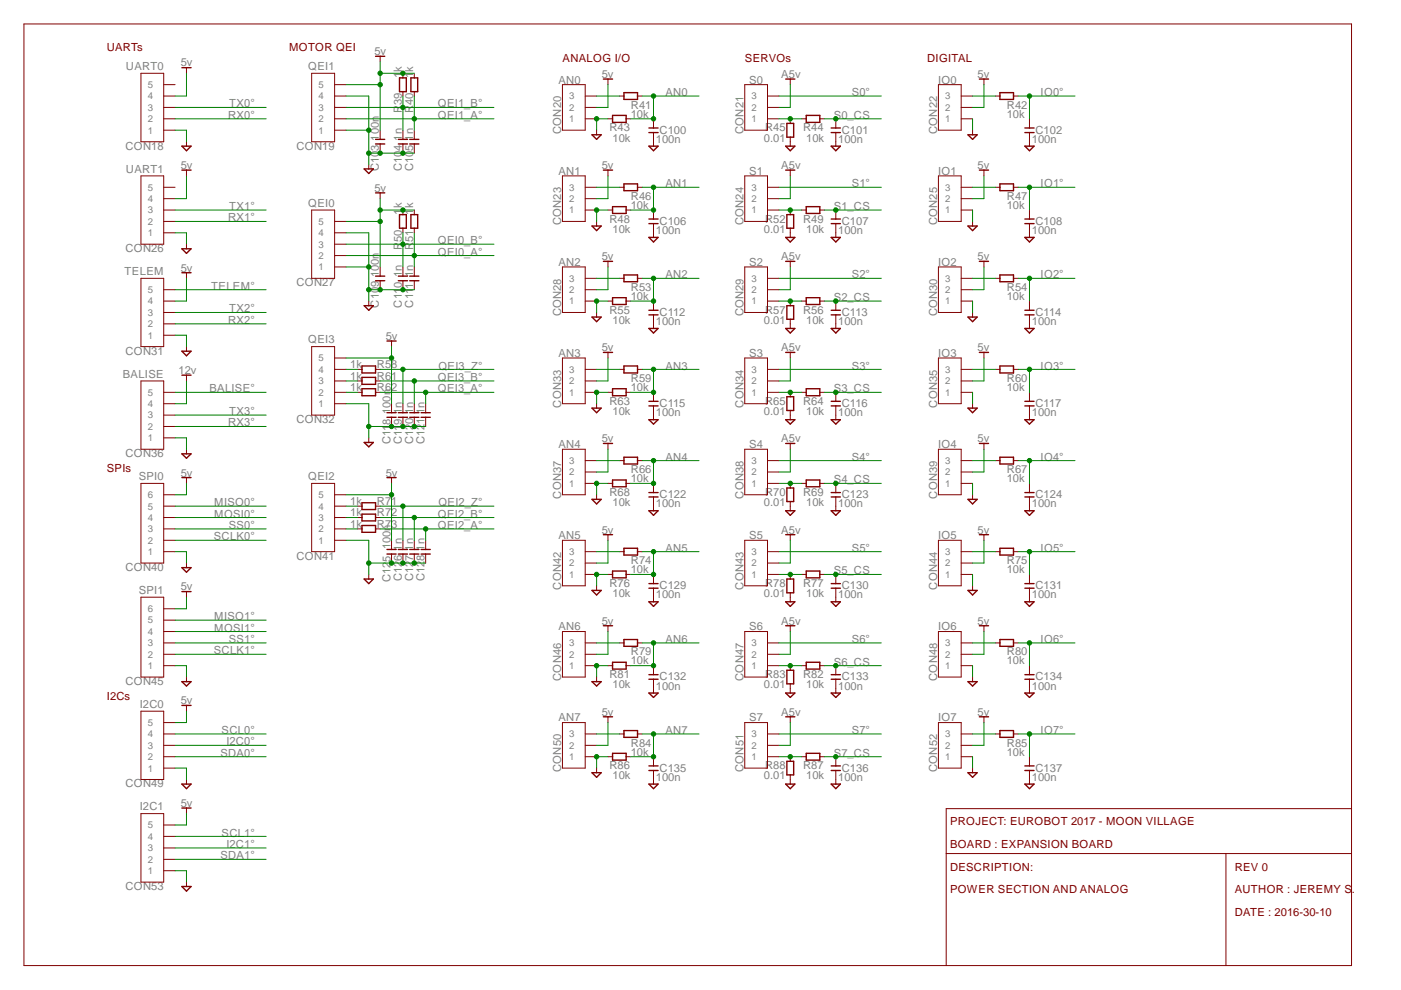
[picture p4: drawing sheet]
<svg xmlns="http://www.w3.org/2000/svg" width="297mm" height="210mm" viewBox="0 0 297 210" stroke-linecap="round" stroke-linejoin="round" font-family="sans-serif">
<defs><g id="words">
<g font-size="2.4" fill="#800000">
<text x="22.6" y="10.7">UARTs</text>
<text x="61.3" y="10.7">MOTOR QEI</text>
<text x="119.3" y="13.1">ANALOG I/O</text>
<text x="157.9" y="13.1">SERVOs</text>
<text x="196.6" y="13.1">DIGITAL</text>
<text x="22.6" y="100.1">SPIs</text>
<text x="22.6" y="148.4">I2Cs</text>
<text x="201.4" y="179.8">BOARD : EXPANSION BOARD</text>
<text x="201.4" y="174.9">PROJECT: EUROBOT 2017 - MOON VILLAGE</text>
<text x="201.4" y="184.6">DESCRIPTION:</text>
<text x="261.8" y="184.6">REV 0</text>
<text x="201.4" y="189.4">POWER SECTION AND ANALOG</text>
<text x="261.8" y="189.4">AUTHOR : JEREMY S.</text>
<text x="261.8" y="194.3">DATE : 2016-30-10</text>
</g>
<g font-size="2.4" fill="#808080">
<text x="79.4" y="11.7">5v</text>
<text x="26.7" y="14.8">UART0</text>
<text x="38.3" y="14.1">5v</text>
<text x="65.4" y="14.8">QEI1</text>
<text x="85.2" y="16.5" transform="rotate(-90 85.2 16.5)">1k</text>
<text x="87.6" y="16.5" transform="rotate(-90 87.6 16.5)">1k</text>
<text x="118.4" y="17.7">AN0</text>
<text x="127.6" y="16.5">5v</text>
<text x="158.8" y="17.7">S0</text>
<text x="165.6" y="16.5">A5v</text>
<text x="198.9" y="17.7">IO0</text>
<text x="207.3" y="16.5">5v</text>
<text x="48.6" y="22.8">TX0°</text>
<text x="92.8" y="22.8">QEI1_B°</text>
<text x="133.8" y="23">R41</text>
<text x="141.1" y="20.4">AN0</text>
<text x="180.6" y="20.4">S0°</text>
<text x="213.5" y="23">R42</text>
<text x="220.6" y="20.4">IO0°</text>
<text x="48.4" y="25.2">RX0°</text>
<text x="80.3" y="29.8" transform="rotate(-90 80.3 29.8)">100n</text>
<text x="85.2" y="29.8" transform="rotate(-90 85.2 29.8)">1n</text>
<text x="85.2" y="24" transform="rotate(-90 85.2 24)">R39</text>
<text x="87.6" y="29.8" transform="rotate(-90 87.6 29.8)">1n</text>
<text x="87.6" y="24" transform="rotate(-90 87.6 24)">R40</text>
<text x="92.8" y="25.2">QEI1_A°</text>
<text x="119" y="28.4" transform="rotate(-90 119 28.4)">CON20</text>
<text x="129.2" y="27.9">R43</text>
<text x="133.7" y="25">10k</text>
<text x="139.8" y="28.4">C100</text>
<text x="157.6" y="28.4" transform="rotate(-90 157.6 28.4)">CON21</text>
<text x="162.2" y="27.9">R45</text>
<text x="170.3" y="27.9">R44</text>
<text x="176.8" y="25.2">S0_CS</text>
<text x="178.5" y="28.4">C101</text>
<text x="198.7" y="28.4" transform="rotate(-90 198.7 28.4)">CON22</text>
<text x="213.4" y="25">10k</text>
<text x="219.5" y="28.4">C102</text>
<text x="26.6" y="31.7">CON18</text>
<text x="38.3" y="35.8">5v</text>
<text x="62.9" y="31.7">CON19</text>
<text x="127.6" y="35.8">5v</text>
<text x="129.9" y="30.1">10k</text>
<text x="139.1" y="30.3">100n</text>
<text x="162" y="30.1">0.01</text>
<text x="165.6" y="35.8">A5v</text>
<text x="170.9" y="30.1">10k</text>
<text x="177.7" y="30.3">100n</text>
<text x="207.3" y="35.8">5v</text>
<text x="218.8" y="30.3">100n</text>
<text x="26.7" y="36.6">UART1</text>
<text x="79.4" y="40.7">5v</text>
<text x="80.3" y="36.3" transform="rotate(-90 80.3 36.3)">C103</text>
<text x="85.2" y="36.3" transform="rotate(-90 85.2 36.3)">C104</text>
<text x="87.6" y="36.3" transform="rotate(-90 87.6 36.3)">C105</text>
<text x="118.4" y="37">AN1</text>
<text x="141.1" y="39.7">AN1</text>
<text x="158.8" y="37">S1</text>
<text x="180.6" y="39.7">S1°</text>
<text x="198.9" y="37">IO1</text>
<text x="220.6" y="39.7">IO1°</text>
<text x="48.4" y="46.9">RX1°</text>
<text x="48.6" y="44.5">TX1°</text>
<text x="65.4" y="43.8">QEI0</text>
<text x="85.2" y="45.5" transform="rotate(-90 85.2 45.5)">1k</text>
<text x="87.6" y="45.5" transform="rotate(-90 87.6 45.5)">1k</text>
<text x="119" y="47.8" transform="rotate(-90 119 47.8)">CON23</text>
<text x="129.2" y="47.2">R48</text>
<text x="133.7" y="44.3">10k</text>
<text x="133.8" y="42.4">R46</text>
<text x="139.8" y="47.7">C106</text>
<text x="157.6" y="47.8" transform="rotate(-90 157.6 47.8)">CON24</text>
<text x="162.2" y="47.2">R52</text>
<text x="170.3" y="47.2">R49</text>
<text x="176.8" y="44.5">S1_CS</text>
<text x="178.5" y="47.7">C107</text>
<text x="198.7" y="47.8" transform="rotate(-90 198.7 47.8)">CON25</text>
<text x="213.4" y="44.3">10k</text>
<text x="213.5" y="42.4">R47</text>
<text x="219.5" y="47.7">C108</text>
<text x="26.6" y="53.5">CON26</text>
<text x="85.2" y="53" transform="rotate(-90 85.2 53)">R50</text>
<text x="87.6" y="53" transform="rotate(-90 87.6 53)">R51</text>
<text x="92.8" y="51.8">QEI0_B°</text>
<text x="129.9" y="49.4">10k</text>
<text x="139.1" y="49.6">100n</text>
<text x="162" y="49.4">0.01</text>
<text x="170.9" y="49.4">10k</text>
<text x="177.7" y="49.6">100n</text>
<text x="218.8" y="49.6">100n</text>
<text x="26.4" y="58.3">TELEM</text>
<text x="38.3" y="57.6">5v</text>
<text x="80.3" y="58.8" transform="rotate(-90 80.3 58.8)">100n</text>
<text x="85.2" y="58.8" transform="rotate(-90 85.2 58.8)">1n</text>
<text x="87.6" y="58.8" transform="rotate(-90 87.6 58.8)">1n</text>
<text x="92.8" y="54.2">QEI0_A°</text>
<text x="118.4" y="56.3">AN2</text>
<text x="127.6" y="55.2">5v</text>
<text x="141.1" y="59">AN2</text>
<text x="158.8" y="56.3">S2</text>
<text x="165.6" y="55.2">A5v</text>
<text x="180.6" y="59">S2°</text>
<text x="198.9" y="56.3">IO2</text>
<text x="207.3" y="55.2">5v</text>
<text x="220.6" y="59">IO2°</text>
<text x="44.8" y="61.4">TELEM°</text>
<text x="62.9" y="60.7">CON27</text>
<text x="80.3" y="65.2" transform="rotate(-90 80.3 65.2)">C109</text>
<text x="85.2" y="65.2" transform="rotate(-90 85.2 65.2)">C110</text>
<text x="87.6" y="65.2" transform="rotate(-90 87.6 65.2)">C111</text>
<text x="133.7" y="63.6">10k</text>
<text x="133.8" y="61.7">R53</text>
<text x="176.8" y="63.8">S2_CS</text>
<text x="213.4" y="63.6">10k</text>
<text x="213.5" y="61.7">R54</text>
<text x="48.4" y="68.7">RX2°</text>
<text x="48.6" y="66.3">TX2°</text>
<text x="119" y="67.1" transform="rotate(-90 119 67.1)">CON28</text>
<text x="129.2" y="66.5">R55</text>
<text x="129.9" y="68.7">10k</text>
<text x="139.1" y="68.9">100n</text>
<text x="139.8" y="67">C112</text>
<text x="157.6" y="67.1" transform="rotate(-90 157.6 67.1)">CON29</text>
<text x="162" y="68.7">0.01</text>
<text x="162.2" y="66.5">R57</text>
<text x="170.3" y="66.5">R56</text>
<text x="170.9" y="68.7">10k</text>
<text x="177.7" y="68.9">100n</text>
<text x="178.5" y="67">C113</text>
<text x="198.7" y="67.1" transform="rotate(-90 198.7 67.1)">CON30</text>
<text x="218.8" y="68.9">100n</text>
<text x="219.5" y="67">C114</text>
<text x="26.6" y="75.2">CON31</text>
<text x="65.4" y="72.8">QEI3</text>
<text x="81.8" y="72.1">5v</text>
<text x="118.4" y="75.7">AN3</text>
<text x="127.6" y="74.5">5v</text>
<text x="158.8" y="75.7">S3</text>
<text x="165.6" y="74.5">A5v</text>
<text x="198.9" y="75.7">IO3</text>
<text x="207.3" y="74.5">5v</text>
<text x="26" y="80.1">BALISE</text>
<text x="37.8" y="79.3">12v</text>
<text x="44.4" y="83.2">BALISE°</text>
<text x="74.2" y="78.1">1k</text>
<text x="74.2" y="80.5">1k</text>
<text x="74.2" y="82.9">1k</text>
<text x="79.9" y="78.1">R58</text>
<text x="79.9" y="80.5">R61</text>
<text x="79.9" y="82.9">R62</text>
<text x="92.8" y="80.8">QEI3_B°</text>
<text x="92.8" y="83.2">QEI3_A°</text>
<text x="93" y="78.4">QEI3_Z°</text>
<text x="133.7" y="82.9">10k</text>
<text x="133.8" y="81">R59</text>
<text x="141.1" y="78.4">AN3</text>
<text x="176.8" y="83.2">S3_CS</text>
<text x="180.6" y="78.4">S3°</text>
<text x="213.4" y="82.9">10k</text>
<text x="213.5" y="81">R60</text>
<text x="220.6" y="78.4">IO3°</text>
<text x="48.6" y="88">TX3°</text>
<text x="62.9" y="89.7">CON32</text>
<text x="82.8" y="87.8" transform="rotate(-90 82.8 87.8)">100n</text>
<text x="85.2" y="87.8" transform="rotate(-90 85.2 87.8)">1n</text>
<text x="87.6" y="87.8" transform="rotate(-90 87.6 87.8)">1n</text>
<text x="90" y="87.8" transform="rotate(-90 90 87.8)">1n</text>
<text x="119" y="86.4" transform="rotate(-90 119 86.4)">CON33</text>
<text x="129.2" y="85.8">R63</text>
<text x="129.9" y="88">10k</text>
<text x="139.1" y="88.2">100n</text>
<text x="139.8" y="86.3">C115</text>
<text x="157.6" y="86.4" transform="rotate(-90 157.6 86.4)">CON34</text>
<text x="162" y="88">0.01</text>
<text x="162.2" y="85.8">R65</text>
<text x="170.3" y="85.8">R64</text>
<text x="170.9" y="88">10k</text>
<text x="177.7" y="88.2">100n</text>
<text x="178.5" y="86.3">C116</text>
<text x="198.7" y="86.4" transform="rotate(-90 198.7 86.4)">CON35</text>
<text x="218.8" y="88.2">100n</text>
<text x="219.5" y="86.3">C117</text>
<text x="48.4" y="90.4">RX3°</text>
<text x="82.8" y="94.2" transform="rotate(-90 82.8 94.2)">C118</text>
<text x="85.2" y="94.2" transform="rotate(-90 85.2 94.2)">C119</text>
<text x="87.6" y="94.2" transform="rotate(-90 87.6 94.2)">C120</text>
<text x="90" y="94.2" transform="rotate(-90 90 94.2)">C121</text>
<text x="118.4" y="95">AN4</text>
<text x="127.6" y="93.8">5v</text>
<text x="158.8" y="95">S4</text>
<text x="165.6" y="93.8">A5v</text>
<text x="198.9" y="95">IO4</text>
<text x="207.3" y="93.8">5v</text>
<text x="26.6" y="96.9">CON36</text>
<text x="29.4" y="101.8">SPI0</text>
<text x="38.3" y="101">5v</text>
<text x="65.4" y="101.8">QEI2</text>
<text x="81.8" y="101">5v</text>
<text x="133.8" y="100.3">R66</text>
<text x="141.1" y="97.7">AN4</text>
<text x="180.6" y="97.7">S4°</text>
<text x="213.5" y="100.3">R67</text>
<text x="220.6" y="97.7">IO4°</text>
<text x="45.4" y="107.3">MISO0°</text>
<text x="74.2" y="107.1">1k</text>
<text x="79.9" y="107.1">R71</text>
<text x="93" y="107.3">QEI2_Z°</text>
<text x="119" y="105.7" transform="rotate(-90 119 105.7)">CON37</text>
<text x="129.2" y="105.2">R68</text>
<text x="129.9" y="107.3">10k</text>
<text x="133.7" y="102.2">10k</text>
<text x="139.1" y="107.6">100n</text>
<text x="139.8" y="105.6">C122</text>
<text x="157.6" y="105.7" transform="rotate(-90 157.6 105.7)">CON38</text>
<text x="162" y="107.3">0.01</text>
<text x="162.2" y="105.2">R70</text>
<text x="170.3" y="105.2">R69</text>
<text x="170.9" y="107.3">10k</text>
<text x="176.8" y="102.5">S4_CS</text>
<text x="177.7" y="107.6">100n</text>
<text x="178.5" y="105.6">C123</text>
<text x="198.7" y="105.7" transform="rotate(-90 198.7 105.7)">CON39</text>
<text x="213.4" y="102.2">10k</text>
<text x="218.8" y="107.6">100n</text>
<text x="219.5" y="105.6">C124</text>
<text x="45.4" y="109.7">MOSI0°</text>
<text x="48.5" y="112.1">SS0°</text>
<text x="74.2" y="109.5">1k</text>
<text x="74.2" y="111.9">1k</text>
<text x="79.9" y="109.5">R72</text>
<text x="79.9" y="111.9">R73</text>
<text x="92.8" y="112.1">QEI2_A°</text>
<text x="92.8" y="109.7">QEI2_B°</text>
<text x="127.6" y="113.1">5v</text>
<text x="165.6" y="113.1">A5v</text>
<text x="207.3" y="113.1">5v</text>
<text x="45.3" y="114.6">SCLK0°</text>
<text x="62.9" y="118.7">CON41</text>
<text x="82.8" y="116.5" transform="rotate(-90 82.8 116.5)">100n</text>
<text x="85.2" y="116.8" transform="rotate(-90 85.2 116.8)">1n</text>
<text x="87.6" y="116.8" transform="rotate(-90 87.6 116.8)">1n</text>
<text x="90" y="116.8" transform="rotate(-90 90 116.8)">1n</text>
<text x="118.4" y="114.3">AN5</text>
<text x="133.8" y="119.6">R74</text>
<text x="141.1" y="117">AN5</text>
<text x="158.8" y="114.3">S5</text>
<text x="180.6" y="117">S5°</text>
<text x="198.9" y="114.3">IO5</text>
<text x="213.5" y="119.6">R75</text>
<text x="220.6" y="117">IO5°</text>
<text x="26.6" y="121.1">CON40</text>
<text x="29.4" y="125.9">SPI1</text>
<text x="38.3" y="125.2">5v</text>
<text x="82.8" y="123.4" transform="rotate(-90 82.8 123.4)">C125</text>
<text x="85.2" y="123.2" transform="rotate(-90 85.2 123.2)">C126</text>
<text x="87.6" y="123.2" transform="rotate(-90 87.6 123.2)">C127</text>
<text x="90" y="123.2" transform="rotate(-90 90 123.2)">C128</text>
<text x="119" y="125.1" transform="rotate(-90 119 125.1)">CON42</text>
<text x="129.2" y="124.5">R76</text>
<text x="133.7" y="121.6">10k</text>
<text x="139.8" y="125">C129</text>
<text x="157.6" y="125.1" transform="rotate(-90 157.6 125.1)">CON43</text>
<text x="162.2" y="124.5">R78</text>
<text x="170.3" y="124.5">R77</text>
<text x="176.8" y="121.8">S5_CS</text>
<text x="178.5" y="125">C130</text>
<text x="198.7" y="125.1" transform="rotate(-90 198.7 125.1)">CON44</text>
<text x="213.4" y="121.6">10k</text>
<text x="219.5" y="125">C131</text>
<text x="45.4" y="131.5">MISO1°</text>
<text x="129.9" y="126.7">10k</text>
<text x="139.1" y="126.9">100n</text>
<text x="162" y="126.7">0.01</text>
<text x="170.9" y="126.7">10k</text>
<text x="177.7" y="126.9">100n</text>
<text x="218.8" y="126.9">100n</text>
<text x="45.4" y="133.9">MOSI1°</text>
<text x="48.5" y="136.3">SS1°</text>
<text x="118.4" y="133.6">AN6</text>
<text x="127.6" y="132.4">5v</text>
<text x="141.1" y="136.3">AN6</text>
<text x="158.8" y="133.6">S6</text>
<text x="165.6" y="132.4">A5v</text>
<text x="180.6" y="136.3">S6°</text>
<text x="198.9" y="133.6">IO6</text>
<text x="207.3" y="132.4">5v</text>
<text x="220.6" y="136.3">IO6°</text>
<text x="45.3" y="138.7">SCLK1°</text>
<text x="129.2" y="143.8">R81</text>
<text x="133.7" y="140.9">10k</text>
<text x="133.8" y="138.9">R79</text>
<text x="162.2" y="143.8">R83</text>
<text x="170.3" y="143.8">R82</text>
<text x="176.8" y="141.1">S6_CS</text>
<text x="213.4" y="140.9">10k</text>
<text x="213.5" y="138.9">R80</text>
<text x="26.6" y="145.2">CON45</text>
<text x="38.3" y="149.4">5v</text>
<text x="119" y="144.4" transform="rotate(-90 119 144.4)">CON46</text>
<text x="129.9" y="146">10k</text>
<text x="139.1" y="146.2">100n</text>
<text x="139.8" y="144.3">C132</text>
<text x="157.6" y="144.4" transform="rotate(-90 157.6 144.4)">CON47</text>
<text x="162" y="146">0.01</text>
<text x="170.9" y="146">10k</text>
<text x="177.7" y="146.2">100n</text>
<text x="178.5" y="144.3">C133</text>
<text x="198.7" y="144.4" transform="rotate(-90 198.7 144.4)">CON48</text>
<text x="218.8" y="146.2">100n</text>
<text x="219.5" y="144.3">C134</text>
<text x="29.6" y="150.1">I2C0</text>
<text x="47" y="155.6">SCL0°</text>
<text x="118.4" y="153">AN7</text>
<text x="127.6" y="151.8">5v</text>
<text x="141.1" y="155.6">AN7</text>
<text x="158.8" y="153">S7</text>
<text x="165.6" y="151.8">A5v</text>
<text x="180.6" y="155.6">S7°</text>
<text x="198.9" y="153">IO7</text>
<text x="207.3" y="151.8">5v</text>
<text x="220.6" y="155.6">IO7°</text>
<text x="46.7" y="160.4">SDA0°</text>
<text x="48" y="158">I2C0°</text>
<text x="133.7" y="160.2">10k</text>
<text x="133.8" y="158.3">R84</text>
<text x="176.8" y="160.4">S7_CS</text>
<text x="213.4" y="160.2">10k</text>
<text x="213.5" y="158.3">R85</text>
<text x="26.6" y="167">CON49</text>
<text x="119" y="163.7" transform="rotate(-90 119 163.7)">CON50</text>
<text x="129.2" y="163.1">R86</text>
<text x="129.9" y="165.3">10k</text>
<text x="139.1" y="165.5">100n</text>
<text x="139.8" y="163.6">C135</text>
<text x="157.6" y="163.7" transform="rotate(-90 157.6 163.7)">CON51</text>
<text x="162" y="165.3">0.01</text>
<text x="162.2" y="163.1">R88</text>
<text x="170.3" y="163.1">R87</text>
<text x="170.9" y="165.3">10k</text>
<text x="177.7" y="165.5">100n</text>
<text x="178.5" y="163.6">C136</text>
<text x="198.7" y="163.7" transform="rotate(-90 198.7 163.7)">CON52</text>
<text x="218.8" y="165.5">100n</text>
<text x="219.5" y="163.6">C137</text>
<text x="29.6" y="171.8">I2C1</text>
<text x="38.3" y="171.1">5v</text>
<text x="47" y="177.4">SCL1°</text>
<text x="48" y="179.8">I2C1°</text>
<text x="46.7" y="182.2">SDA1°</text>
<text x="26.6" y="188.7">CON53</text>
</g>
<g font-size="2" fill="#808080">
<text x="31.3" y="23.5">3</text>
<text x="31.3" y="21.1">4</text>
<text x="31.3" y="18.7">5</text>
<text x="67.6" y="23.5">3</text>
<text x="67.6" y="21.1">4</text>
<text x="67.6" y="18.7">5</text>
<text x="120.7" y="23.5">2</text>
<text x="120.7" y="21.1">3</text>
<text x="159.3" y="23.5">2</text>
<text x="159.3" y="21.1">3</text>
<text x="200.4" y="23.5">2</text>
<text x="200.4" y="21.1">3</text>
<text x="31.3" y="28.3">1</text>
<text x="31.3" y="25.9">2</text>
<text x="67.6" y="28.3">1</text>
<text x="67.6" y="25.9">2</text>
<text x="120.7" y="25.9">1</text>
<text x="159.3" y="25.9">1</text>
<text x="200.4" y="25.9">1</text>
<text x="31.3" y="40.4">5</text>
<text x="120.7" y="40.4">3</text>
<text x="159.3" y="40.4">3</text>
<text x="200.4" y="40.4">3</text>
<text x="31.3" y="47.7">2</text>
<text x="31.3" y="45.3">3</text>
<text x="31.3" y="42.8">4</text>
<text x="67.6" y="47.7">5</text>
<text x="120.7" y="45.3">1</text>
<text x="120.7" y="42.8">2</text>
<text x="159.3" y="45.3">1</text>
<text x="159.3" y="42.8">2</text>
<text x="200.4" y="45.3">1</text>
<text x="200.4" y="42.8">2</text>
<text x="31.3" y="50.1">1</text>
<text x="67.6" y="52.5">3</text>
<text x="67.6" y="50.1">4</text>
<text x="67.6" y="57.3">1</text>
<text x="67.6" y="54.9">2</text>
<text x="120.7" y="59.7">3</text>
<text x="159.3" y="59.7">3</text>
<text x="200.4" y="59.7">3</text>
<text x="31.3" y="64.6">4</text>
<text x="31.3" y="62.1">5</text>
<text x="120.7" y="64.6">1</text>
<text x="120.7" y="62.1">2</text>
<text x="159.3" y="64.6">1</text>
<text x="159.3" y="62.1">2</text>
<text x="200.4" y="64.6">1</text>
<text x="200.4" y="62.1">2</text>
<text x="31.3" y="71.8">1</text>
<text x="31.3" y="69.4">2</text>
<text x="31.3" y="67">3</text>
<text x="67.6" y="76.6">5</text>
<text x="31.3" y="83.9">5</text>
<text x="67.6" y="83.9">2</text>
<text x="67.6" y="81.4">3</text>
<text x="67.6" y="79">4</text>
<text x="120.7" y="83.9">1</text>
<text x="120.7" y="81.4">2</text>
<text x="120.7" y="79">3</text>
<text x="159.3" y="83.9">1</text>
<text x="159.3" y="81.4">2</text>
<text x="159.3" y="79">3</text>
<text x="200.4" y="83.9">1</text>
<text x="200.4" y="81.4">2</text>
<text x="200.4" y="79">3</text>
<text x="31.3" y="88.7">3</text>
<text x="31.3" y="86.3">4</text>
<text x="67.6" y="86.3">1</text>
<text x="31.3" y="93.6">1</text>
<text x="31.3" y="91.1">2</text>
<text x="120.7" y="100.8">2</text>
<text x="120.7" y="98.4">3</text>
<text x="159.3" y="100.8">2</text>
<text x="159.3" y="98.4">3</text>
<text x="200.4" y="100.8">2</text>
<text x="200.4" y="98.4">3</text>
<text x="31.3" y="105.6">6</text>
<text x="67.6" y="105.6">5</text>
<text x="120.7" y="103.2">1</text>
<text x="159.3" y="103.2">1</text>
<text x="200.4" y="103.2">1</text>
<text x="31.3" y="112.9">3</text>
<text x="31.3" y="110.4">4</text>
<text x="31.3" y="108">5</text>
<text x="67.6" y="112.9">2</text>
<text x="67.6" y="110.4">3</text>
<text x="67.6" y="108">4</text>
<text x="31.3" y="117.7">1</text>
<text x="31.3" y="115.3">2</text>
<text x="67.6" y="115.3">1</text>
<text x="120.7" y="117.7">3</text>
<text x="159.3" y="117.7">3</text>
<text x="200.4" y="117.7">3</text>
<text x="120.7" y="122.5">1</text>
<text x="120.7" y="120.1">2</text>
<text x="159.3" y="122.5">1</text>
<text x="159.3" y="120.1">2</text>
<text x="200.4" y="122.5">1</text>
<text x="200.4" y="120.1">2</text>
<text x="31.3" y="129.8">6</text>
<text x="31.3" y="137">3</text>
<text x="31.3" y="134.6">4</text>
<text x="31.3" y="132.2">5</text>
<text x="120.7" y="137">3</text>
<text x="159.3" y="137">3</text>
<text x="200.4" y="137">3</text>
<text x="31.3" y="141.9">1</text>
<text x="31.3" y="139.4">2</text>
<text x="120.7" y="141.9">1</text>
<text x="120.7" y="139.4">2</text>
<text x="159.3" y="141.9">1</text>
<text x="159.3" y="139.4">2</text>
<text x="200.4" y="141.9">1</text>
<text x="200.4" y="139.4">2</text>
<text x="31.3" y="153.9">5</text>
<text x="31.3" y="161.2">2</text>
<text x="31.3" y="158.7">3</text>
<text x="31.3" y="156.3">4</text>
<text x="120.7" y="161.2">1</text>
<text x="120.7" y="158.7">2</text>
<text x="120.7" y="156.3">3</text>
<text x="159.3" y="161.2">1</text>
<text x="159.3" y="158.7">2</text>
<text x="159.3" y="156.3">3</text>
<text x="200.4" y="161.2">1</text>
<text x="200.4" y="158.7">2</text>
<text x="200.4" y="156.3">3</text>
<text x="31.3" y="163.6">1</text>
<text x="31.3" y="178.1">4</text>
<text x="31.3" y="175.6">5</text>
<text x="31.3" y="185.3">1</text>
<text x="31.3" y="182.9">2</text>
<text x="31.3" y="180.5">3</text>
</g>
</g></defs>
<g fill="none" stroke="#800000" stroke-width=".21">
<path d="M5.1 5.1h281.5v199.6h-281.5zM29.9 15.5h4.8v14.6h-4.8zM34.7 17.9h2.4M39.5 14.4v1.1M66.1 15.5h4.8v14.6h-4.8zM70.9 17.9h2.5M80.6 11.9v1.2M85.4 15.5v1M85.4 19.4v1M87.8 15.5v1M87.8 19.4v1M119.2 17.9h4.9v9.7h-4.9z"/>
<path d="M128.9 16.8v1.1M157.9 17.9h4.8v9.7h-4.8zM167.6 16.8v1.1M199 17.9h4.8v9.7h-4.8zM208.6 16.8v1.1M29.9 37.3h4.8v14.5h-4.8zM34.7 25.2h2.4M34.7 22.8h2.4M34.7 27.6h2.4M34.7 20.4h2.4M34.7 39.7h2.4M39.5 30.1v.9"/>
<path d="M39.5 36.1v1.2M70.9 25.2h2.5M70.9 22.8h2.5M70.9 27.6h2.5M70.9 20.4h2.5M78.2 34.9v.9M80.6 27.6v1.9M80.6 30.5v2M85.4 27.6v1.9M85.4 30.5v2M87.8 27.6v1.9M87.8 30.5v2"/>
<path d="M119.2 37.3h4.9v9.6h-4.9zM124.1 25.2h2.4M124.1 22.8h2.4M124.1 20.4h2.4M124.1 39.7h2.4M126.5 27.6v1M128.9 25.2h1M128.9 36.1v1.2M131.3 20.4h1M131.3 39.7h1M132.8 25.2h.9M135.2 20.4h.9"/>
<path d="M135.2 39.7h.9M138.6 25.2v1.9M138.6 28.1v2.9M157.9 37.3h4.8v9.6h-4.8zM162.7 25.2h2.4M162.7 22.8h2.4M162.7 20.4h2.4M162.7 39.7h2.4M167.6 25.2v1M167.6 29.1v1.9M167.6 36.1v1.2M170 25.2h.9"/>
<path d="M173.8 25.2h1M177.2 25.2v1.9M177.2 28.1v2.9M199 37.3h4.8v9.6h-4.8zM203.8 25.2h2.4M203.8 22.8h2.4M203.8 20.4h2.4M203.8 39.7h2.4M206.2 27.6v1M208.6 36.1v1.2M211 20.4h1M211 39.7h1"/>
<path d="M214.9 20.4h1M214.9 39.7h1M218.3 25.2v1.9M218.3 28.1v2.9M29.9 59h4.8v14.5h-4.8zM34.7 44.5h2.4M34.7 42.1h2.4M34.7 46.9h2.4M34.7 49.4h2.4M39.5 51.8v.9M39.5 57.8v1.2M66.1 44.5h4.8v14.5h-4.8z"/>
<path d="M70.9 46.9h2.5M70.9 56.6h2.5M70.9 49.4h2.5M70.9 51.8h2.5M70.9 54.2h2.5M80.6 40.9v1.2M80.6 56.6v1.9M80.6 59.5v1.9M85.4 44.5v1M85.4 48.4v1M85.4 56.6v1.9M85.4 59.5v1.9"/>
<path d="M87.8 44.5v1M87.8 48.4v1M87.8 56.6v1.9M87.8 59.5v1.9M119.2 56.6h4.9v9.7h-4.9zM124.1 44.5h2.4M124.1 42.1h2.4M124.1 59h2.4M126.5 46.9v1M128.9 44.5h1M128.9 55.4v1.2M131.3 59h1"/>
<path d="M132.8 44.5h.9M135.2 59h.9M138.6 44.5v1.9M138.6 47.4v2.9M157.9 56.6h4.8v9.7h-4.8zM162.7 44.5h2.4M162.7 42.1h2.4M162.7 59h2.4M167.6 44.5v1M167.6 48.4v1.9M167.6 55.4v1.2M170 44.5h.9"/>
<path d="M173.8 44.5h1M177.2 44.5v1.9M177.2 47.4v2.9M199 56.6h4.8v9.7h-4.8zM203.8 44.5h2.4M203.8 42.1h2.4M203.8 59h2.4M206.2 46.9v1M208.6 55.4v1.2M211 59h1M214.9 59h1M218.3 44.5v1.9"/>
<path d="M218.3 47.4v2.9M34.7 63.8h2.4M34.7 61.4h2.4M34.7 66.3h2.4M34.7 71.1h2.4M34.7 68.7h2.4M39.5 73.5v1M39.5 79.5v1.3M66.1 73.5h4.8v14.5h-4.8zM70.9 75.9h2.5M70.9 78.3h2.5M75.8 78.3h.9"/>
<path d="M78.2 63.8v1M79.6 78.3h1M83 72.3v1.2M119.2 75.9h4.9v9.7h-4.9zM124.1 63.8h2.4M124.1 61.4h2.4M124.1 78.3h2.4M126.5 66.3v.9M128.9 63.8h1M128.9 74.7v1.2M131.3 78.3h1M132.8 63.8h.9"/>
<path d="M135.2 78.3h.9M138.6 63.8v2M138.6 66.8v2.8M157.9 75.9h4.8v9.7h-4.8zM162.7 63.8h2.4M162.7 61.4h2.4M162.7 78.3h2.4M167.6 63.8v1M167.6 67.7v1.9M167.6 74.7v1.2M170 63.8h.9M173.8 63.8h1"/>
<path d="M177.2 63.8v2M177.2 66.8v2.8M199 75.9h4.8v9.7h-4.8zM203.8 63.8h2.4M203.8 61.4h2.4M203.8 78.3h2.4M206.2 66.3v.9M208.6 74.7v1.2M211 78.3h1M214.9 78.3h1M218.3 63.8v2M218.3 66.8v2.8"/>
<path d="M29.9 80.8h4.8v14.4h-4.8zM34.7 83.2h2.4M34.7 85.6h2.4M34.7 92.8h2.4M34.7 90.4h2.4M34.7 88h2.4M39.5 95.2v1M70.9 83.2h2.5M70.9 80.8h2.5M70.9 85.6h2.5M75.8 83.2h.9M75.8 80.8h.9"/>
<path d="M78.2 92.8v1M79.6 83.2h1M79.6 80.8h1M83 85.6v1.9M83 88.5v1.9M85.4 85.6v1.9M85.4 88.5v1.9M87.8 85.6v1.9M87.8 88.5v1.9M90.3 85.6v1.9M90.3 88.5v1.9M119.2 95.2h4.9v9.7h-4.9z"/>
<path d="M124.1 83.2h2.4M124.1 80.8h2.4M124.1 97.7h2.4M126.5 85.6v.9M128.9 83.2h1M128.9 94v1.2M131.3 97.7h1M132.8 83.2h.9M135.2 97.7h.9M138.6 83.2v1.9M138.6 86.1v2.9M157.9 95.2h4.8v9.7h-4.8z"/>
<path d="M162.7 83.2h2.4M162.7 80.8h2.4M162.7 97.7h2.4M167.6 83.2v.9M167.6 87v2M167.6 94v1.2M170 83.2h.9M173.8 83.2h1M177.2 83.2v1.9M177.2 86.1v2.9M199 95.2h4.8v9.7h-4.8zM203.8 83.2h2.4"/>
<path d="M203.8 80.8h2.4M203.8 97.7h2.4M206.2 85.6v.9M208.6 94v1.2M211 97.7h1M214.9 97.7h1M218.3 83.2v1.9M218.3 86.1v2.9M29.9 102.5h4.8v16.9h-4.8zM34.7 104.9h2.4M34.7 114.6h2.4M34.7 117h2.4"/>
<path d="M34.7 112.1h2.4M34.7 109.7h2.4M34.7 107.3h2.4M39.5 101.3v1.2M39.5 119.4v1M66.1 102.5h4.8v14.5h-4.8zM70.9 104.9h2.5M70.9 114.6h2.5M70.9 112.1h2.5M70.9 109.7h2.5M70.9 107.3h2.5M75.8 112.1h.9"/>
<path d="M75.8 109.7h.9M75.8 107.3h.9M79.6 112.1h1M79.6 109.7h1M79.6 107.3h1M83 101.3v1.2M83 114.6v1.9M83 117.5v1.9M85.4 114.6v1.9M85.4 117.5v1.9M87.8 114.6v1.9M87.8 117.5v1.9"/>
<path d="M90.3 114.6v1.9M90.3 117.5v1.9M119.2 114.6h4.9v9.6h-4.9zM124.1 102.5h2.4M124.1 100.1h2.4M124.1 119.4h2.4M124.1 117h2.4M126.5 104.9v1M128.9 102.5h1M128.9 113.4v1.2M131.3 117h1M132.8 102.5h.9"/>
<path d="M135.2 117h.9M138.6 102.5v1.9M138.6 105.4v2.9M157.9 114.6h4.8v9.6h-4.8zM162.7 102.5h2.4M162.7 100.1h2.4M162.7 119.4h2.4M162.7 117h2.4M167.6 102.5v1M167.6 106.3v2M167.6 113.4v1.2M170 102.5h.9"/>
<path d="M173.8 102.5h1M177.2 102.5v1.9M177.2 105.4v2.9M199 114.6h4.8v9.6h-4.8zM203.8 102.5h2.4M203.8 100.1h2.4M203.8 119.4h2.4M203.8 117h2.4M206.2 104.9v1M208.6 113.4v1.2M211 117h1M214.9 117h1"/>
<path d="M218.3 102.5v1.9M218.3 105.4v2.9M29.9 126.6h4.8v17h-4.8zM34.7 138.7h2.4M34.7 133.9h2.4M34.7 136.3h2.4M34.7 131.5h2.4M34.7 129.1h2.4M39.5 125.4v1.2M78.2 121.8v1M119.2 133.9h4.9v9.7h-4.9zM124.1 121.8h2.4"/>
<path d="M124.1 138.7h2.4M124.1 136.3h2.4M126.5 124.2v1M128.9 121.8h1M128.9 132.7v1.2M131.3 136.3h1M132.8 121.8h.9M135.2 136.3h.9M138.6 121.8v1.9M138.6 124.7v2.9M157.9 133.9h4.8v9.7h-4.8zM162.7 121.8h2.4"/>
<path d="M162.7 138.7h2.4M162.7 136.3h2.4M167.6 121.8v1M167.6 125.7v1.9M167.6 132.7v1.2M170 121.8h.9M173.8 121.8h1M177.2 121.8v1.9M177.2 124.7v2.9M199 133.9h4.8v9.7h-4.8zM203.8 121.8h2.4M203.8 138.7h2.4"/>
<path d="M203.8 136.3h2.4M206.2 124.2v1M208.6 132.7v1.2M211 136.3h1M214.9 136.3h1M218.3 121.8v1.9M218.3 124.7v2.9M29.9 150.8h4.8v14.5h-4.8zM34.7 141.1h2.4M34.7 158h2.4M34.7 153.2h2.4M34.7 155.6h2.4"/>
<path d="M39.5 143.6v.9M39.5 149.6v1.2M119.2 153.2h4.9v9.7h-4.9zM124.1 141.1h2.4M124.1 158h2.4M124.1 155.6h2.4M126.5 143.6v.9M128.9 141.1h1M128.9 152v1.2M131.3 155.6h1M132.8 141.1h.9M135.2 155.6h.9"/>
<path d="M138.6 141.1v1.9M138.6 144v2.9M157.9 153.2h4.8v9.7h-4.8zM162.7 141.1h2.4M162.7 158h2.4M162.7 155.6h2.4M167.6 141.1v1M167.6 145v1.9M167.6 152v1.2M170 141.1h.9M173.8 141.1h1M177.2 141.1v1.9"/>
<path d="M177.2 144v2.9M199 153.2h4.8v9.7h-4.8zM203.8 141.1h2.4M203.8 158h2.4M203.8 155.6h2.4M206.2 143.6v.9M208.6 152v1.2M211 155.6h1M214.9 155.6h1M218.3 141.1v1.9M218.3 144v2.9M29.9 172.5h4.8v14.5h-4.8z"/>
<path d="M34.7 160.4h2.4M34.7 162.9h2.4M34.7 179.8h2.4M34.7 177.3h2.4M34.7 174.9h2.4M39.5 165.3v.9M39.5 171.3v1.2M124.1 160.4h2.4M126.5 162.9v.9M128.9 160.4h1M132.8 160.4h.9M138.6 160.4v2"/>
<path d="M138.6 163.4v2.8M162.7 160.4h2.4M167.6 160.4v1M167.6 164.3v1.9M170 160.4h.9M173.8 160.4h1M177.2 160.4v2M177.2 163.4v2.8M203.8 160.4h2.4M206.2 162.9v.9M218.3 160.4v2M218.3 163.4v2.8"/>
<path d="M286.6 171.4h-86v33.3M34.7 184.6h2.4M34.7 182.2h2.4M39.5 187v1M200.6 181h86M259.9 181v23.7"/>
</g>
<g fill="none" stroke="#800000" stroke-width=".3">
<path d="M38.6 14.4h1.9M79.6 11.9h2M84.7 16.5h1.4v2.9h-1.4zM87.1 16.5h1.5v2.9h-1.5zM127.9 16.8h2M132.3 19.6h2.9v1.5h-2.9zM166.6 16.8h1.9M207.6 16.8h2M212 19.6h2.9v1.5h-2.9zM38.6 31h1.9l-1 1zM38.6 36.1h1.9M77.2 35.8h2l-1 1z"/>
<path d="M79.6 29.5h2M79.6 30.5h2M84.5 29.5h1.9M84.5 30.5h1.9M86.9 29.5h1.9M86.9 30.5h1.9M125.5 28.6h2l-1 .9zM127.9 36.1h2M129.9 24.5h2.9v1.5h-2.9zM132.3 39h2.9v1.4h-2.9zM137.6 31h1.9l-.9 1zM137.6 27.1h1.9"/>
<path d="M137.6 28.1h1.9M166.6 31h1.9l-.9 1zM166.6 36.1h1.9M166.8 26.2h1.5v2.9h-1.5zM170.9 24.5h2.9v1.5h-2.9zM176.2 31h2l-1 1zM176.2 27.1h2M176.2 28.1h2M205.2 28.6h2l-1 .9zM207.6 36.1h2M212 39h2.9v1.4h-2.9zM217.3 31h1.9l-.9 1z"/>
<path d="M217.3 27.1h1.9M217.3 28.1h1.9M38.6 52.7h1.9l-1 1zM38.6 57.8h1.9M79.6 58.5h2M79.6 59.5h2M79.6 40.9h2M84.5 58.5h1.9M84.5 59.5h1.9M84.7 45.5h1.4v2.9h-1.4zM86.9 58.5h1.9M86.9 59.5h1.9"/>
<path d="M87.1 45.5h1.5v2.9h-1.5zM125.5 47.9h2l-1 1zM127.9 55.4h2M129.9 43.8h2.9v1.5h-2.9zM132.3 58.3h2.9v1.4h-2.9zM137.6 50.3h1.9l-.9 1zM137.6 46.4h1.9M137.6 47.4h1.9M166.6 50.3h1.9l-.9 1zM166.6 55.4h1.9M166.8 45.5h1.5v2.9h-1.5zM170.9 43.8h2.9v1.5h-2.9z"/>
<path d="M176.2 50.3h2l-1 1zM176.2 46.4h2M176.2 47.4h2M205.2 47.9h2l-1 1zM207.6 55.4h2M212 58.3h2.9v1.4h-2.9zM217.3 50.3h1.9l-.9 1zM217.3 46.4h1.9M217.3 47.4h1.9M38.6 74.5h1.9l-1 .9zM38.6 79.5h1.9M76.7 77.6h2.9v1.5h-2.9z"/>
<path d="M77.2 64.8h2l-1 1zM82 72.3h2M125.5 67.2h2l-1 1zM127.9 74.7h2M129.9 63.1h2.9v1.5h-2.9zM132.3 77.6h2.9v1.5h-2.9zM137.6 69.6h1.9l-.9 1zM137.6 65.8h1.9M137.6 66.8h1.9M166.6 69.6h1.9l-.9 1zM166.6 74.7h1.9M166.8 64.8h1.5v2.9h-1.5z"/>
<path d="M170.9 63.1h2.9v1.5h-2.9zM176.2 69.6h2l-1 1zM176.2 65.8h2M176.2 66.8h2M205.2 67.2h2l-1 1zM207.6 74.7h2M212 77.6h2.9v1.5h-2.9zM217.3 69.6h1.9l-.9 1zM217.3 65.8h1.9M217.3 66.8h1.9M38.6 96.2h1.9l-1 1zM76.7 82.4h2.9v1.5h-2.9z"/>
<path d="M76.7 80h2.9v1.5h-2.9zM77.2 93.8h2l-1 .9zM82 87.5h2M82 88.5h2M84.5 87.5h1.9M84.5 88.5h1.9M86.9 87.5h1.9M86.9 88.5h1.9M89.3 87.5h1.9M89.3 88.5h1.9M125.5 86.5h2l-1 1zM127.9 94h2"/>
<path d="M129.9 82.4h2.9v1.5h-2.9zM132.3 96.9h2.9v1.5h-2.9zM137.6 89h1.9l-.9 .9zM137.6 85.1h1.9M137.6 86.1h1.9M166.6 89h1.9l-.9 .9zM166.6 94h1.9M166.8 84.1h1.5v2.9h-1.5zM170.9 82.4h2.9v1.5h-2.9zM176.2 89h2l-1 .9zM176.2 85.1h2M176.2 86.1h2"/>
<path d="M205.2 86.5h2l-1 1zM207.6 94h2M212 96.9h2.9v1.5h-2.9zM217.3 89h1.9l-.9 .9zM217.3 85.1h1.9M217.3 86.1h1.9M38.6 101.3h1.9M76.7 106.6h2.9v1.4h-2.9zM76.7 109h2.9v1.4h-2.9zM76.7 111.4h2.9v1.5h-2.9zM82 101.3h2M82 116.5h2"/>
<path d="M82 117.5h2M84.5 116.5h1.9M84.5 117.5h1.9M86.9 116.5h1.9M86.9 117.5h1.9M89.3 116.5h1.9M89.3 117.5h1.9M125.5 105.9h2l-1 .9zM127.9 113.4h2M129.9 101.8h2.9v1.4h-2.9zM132.3 116.2h2.9v1.5h-2.9zM137.6 108.3h1.9l-.9 1z"/>
<path d="M137.6 104.4h1.9M137.6 105.4h1.9M166.6 108.3h1.9l-.9 1zM166.6 113.4h1.9M166.8 103.5h1.5v2.8h-1.5zM170.9 101.8h2.9v1.4h-2.9zM176.2 108.3h2l-1 1zM176.2 104.4h2M176.2 105.4h2M205.2 105.9h2l-1 .9zM207.6 113.4h2M212 116.2h2.9v1.5h-2.9z"/>
<path d="M217.3 108.3h1.9l-.9 1zM217.3 104.4h1.9M217.3 105.4h1.9M38.6 125.4h1.9M38.6 120.4h1.9l-1 .9zM77.2 122.8h2l-1 .9zM125.5 125.2h2l-1 1zM127.9 132.7h2M129.9 121.1h2.9v1.4h-2.9zM132.3 135.6h2.9v1.4h-2.9zM137.6 127.6h1.9l-.9 1zM137.6 123.7h1.9"/>
<path d="M137.6 124.7h1.9M166.6 127.6h1.9l-.9 1zM166.6 132.7h1.9M166.8 122.8h1.5v2.9h-1.5zM170.9 121.1h2.9v1.4h-2.9zM176.2 127.6h2l-1 1zM176.2 123.7h2M176.2 124.7h2M205.2 125.2h2l-1 1zM207.6 132.7h2M212 135.6h2.9v1.4h-2.9zM217.3 127.6h1.9l-.9 1z"/>
<path d="M217.3 123.7h1.9M217.3 124.7h1.9M38.6 144.5h1.9l-1 1zM38.6 149.6h1.9M125.5 144.5h2l-1 1zM127.9 152h2M129.9 140.4h2.9v1.5h-2.9zM129.9 159.7h2.9v1.5h-2.9zM132.3 154.9h2.9v1.4h-2.9zM137.6 146.9h1.9l-.9 1zM137.6 143h1.9M137.6 144h1.9"/>
<path d="M166.6 146.9h1.9l-.9 1zM166.6 152h1.9M166.8 142.1h1.5v2.9h-1.5zM170.9 140.4h2.9v1.5h-2.9zM170.9 159.7h2.9v1.5h-2.9zM176.2 146.9h2l-1 1zM176.2 143h2M176.2 144h2M205.2 144.5h2l-1 1zM207.6 152h2M212 154.9h2.9v1.4h-2.9zM217.3 146.9h1.9l-.9 1z"/>
<path d="M217.3 143h1.9M217.3 144h1.9M38.6 166.2h1.9l-1 1zM38.6 171.3h1.9M125.5 163.8h2l-1 1zM137.6 166.2h1.9l-.9 1zM137.6 162.4h1.9M137.6 163.4h1.9M166.6 166.2h1.9l-.9 1zM166.8 161.4h1.5v2.9h-1.5zM176.2 166.2h2l-1 1zM176.2 162.4h2"/>
<path d="M176.2 163.4h2M205.2 163.8h2l-1 1zM217.3 166.2h1.9l-.9 1zM217.3 162.4h1.9M217.3 163.4h1.9M38.6 188h1.9l-1 .9z"/>
</g>
<path d="M128.9 25.2h-2.4v2.4" fill="none" stroke="#008000" stroke-width=".21"/>
<circle cx="126.5" cy="25.2" r=".46" fill="#008000"/>
<g fill="none" stroke="#008000" stroke-width=".21">
<path d="M128.9 44.5h-2.4v2.4"/>
<circle cx="126.5" cy="25.2" r=".46"/>
</g>
<circle cx="126.5" cy="44.5" r=".46" fill="#008000"/>
<g fill="none" stroke="#008000" stroke-width=".21">
<path d="M128.9 63.8h-2.4v2.5"/>
<circle cx="126.5" cy="44.5" r=".46"/>
</g>
<circle cx="126.5" cy="63.8" r=".46" fill="#008000"/>
<g fill="none" stroke="#008000" stroke-width=".21">
<path d="M128.9 83.2h-2.4v2.4"/>
<circle cx="126.5" cy="63.8" r=".46"/>
</g>
<circle cx="126.5" cy="83.2" r=".46" fill="#008000"/>
<g fill="none" stroke="#008000" stroke-width=".21">
<path d="M128.9 102.5h-2.4v2.4"/>
<circle cx="126.5" cy="83.2" r=".46"/>
</g>
<circle cx="126.5" cy="102.5" r=".46" fill="#008000"/>
<g fill="none" stroke="#008000" stroke-width=".21">
<path d="M128.9 121.8h-2.4v2.4"/>
<circle cx="126.5" cy="102.5" r=".46"/>
</g>
<circle cx="126.5" cy="121.8" r=".46" fill="#008000"/>
<g fill="none" stroke="#008000" stroke-width=".21">
<path d="M128.9 141.1h-2.4v2.5"/>
<circle cx="126.5" cy="121.8" r=".46"/>
</g>
<circle cx="126.5" cy="141.1" r=".46" fill="#008000"/>
<g fill="none" stroke="#008000" stroke-width=".21">
<path d="M128.9 160.4h-2.4v2.5"/>
<circle cx="126.5" cy="141.1" r=".46"/>
</g>
<circle cx="126.5" cy="160.4" r=".46" fill="#008000"/>
<g fill="none" stroke="#008000" stroke-width=".21">
<path d="M37.1 27.6h2.4v2.5M206.2 25.2v2.4M37.1 49.4h2.4v2.4M206.2 44.5v2.4M37.1 71.1h2.4v2.4M206.2 63.8v2.5M37.1 92.8h2.4v2.4M206.2 83.2v2.4M37.1 117h2.4v2.4M73.4 114.6h4.8v4.8h7.2M206.2 102.5v2.4M206.2 121.8v2.4"/>
<path d="M37.1 141.1h2.4v2.5M206.2 141.1v2.5M37.1 162.9h2.4v2.4M206.2 160.4v2.5M37.1 184.6h2.4v2.4"/>
<circle cx="126.5" cy="160.4" r=".46"/>
</g>
<circle cx="83" cy="119.4" r=".46" fill="#008000"/>
<g fill="none" stroke="#008000" stroke-width=".21">
<path d="M85.4 119.4h2.4"/>
<circle cx="83" cy="119.4" r=".46"/>
</g>
<circle cx="85.4" cy="119.4" r=".46" fill="#008000"/>
<g fill="none" stroke="#008000" stroke-width=".21">
<path d="M87.8 119.4h2.5"/>
<circle cx="85.4" cy="119.4" r=".46"/>
</g>
<circle cx="87.8" cy="119.4" r=".46" fill="#008000"/>
<g fill="none" stroke="#008000" stroke-width=".21">
<path d="M78.2 119.4v2.4"/>
<circle cx="87.8" cy="119.4" r=".46"/>
</g>
<circle cx="78.2" cy="119.4" r=".46" fill="#008000"/>
<g fill="none" stroke="#008000" stroke-width=".21">
<path d="M73.4 85.6h4.8v4.8h7.2"/>
<circle cx="78.2" cy="119.4" r=".46"/>
</g>
<circle cx="83" cy="90.4" r=".46" fill="#008000"/>
<g fill="none" stroke="#008000" stroke-width=".21">
<path d="M85.4 90.4h2.4"/>
<circle cx="83" cy="90.4" r=".46"/>
</g>
<circle cx="85.4" cy="90.4" r=".46" fill="#008000"/>
<g fill="none" stroke="#008000" stroke-width=".21">
<path d="M87.8 90.4h2.5"/>
<circle cx="85.4" cy="90.4" r=".46"/>
</g>
<circle cx="87.8" cy="90.4" r=".46" fill="#008000"/>
<g fill="none" stroke="#008000" stroke-width=".21">
<path d="M78.2 90.4v2.4"/>
<circle cx="87.8" cy="90.4" r=".46"/>
</g>
<circle cx="78.2" cy="90.4" r=".46" fill="#008000"/>
<g fill="none" stroke="#008000" stroke-width=".21">
<path d="M73.4 49.4h4.8v12M73.4 56.6h4.8"/>
<circle cx="78.2" cy="90.4" r=".46"/>
</g>
<circle cx="78.2" cy="56.6" r=".46" fill="#008000"/>
<g fill="none" stroke="#008000" stroke-width=".21">
<path d="M78.2 61.4h7.2"/>
<circle cx="78.2" cy="56.6" r=".46"/>
</g>
<circle cx="80.6" cy="61.4" r=".46" fill="#008000"/>
<g fill="none" stroke="#008000" stroke-width=".21">
<path d="M85.4 61.4h2.4"/>
<circle cx="80.6" cy="61.4" r=".46"/>
</g>
<circle cx="85.4" cy="61.4" r=".46" fill="#008000"/>
<g fill="none" stroke="#008000" stroke-width=".21">
<path d="M78.2 61.4v2.4"/>
<circle cx="85.4" cy="61.4" r=".46"/>
</g>
<circle cx="78.2" cy="61.4" r=".46" fill="#008000"/>
<g fill="none" stroke="#008000" stroke-width=".21">
<path d="M73.4 20.4h4.8v12.1M73.4 27.6h4.8"/>
<circle cx="78.2" cy="61.4" r=".46"/>
</g>
<circle cx="78.2" cy="27.6" r=".46" fill="#008000"/>
<g fill="none" stroke="#008000" stroke-width=".21">
<path d="M78.2 32.5h7.2"/>
<circle cx="78.2" cy="27.6" r=".46"/>
</g>
<circle cx="80.6" cy="32.5" r=".46" fill="#008000"/>
<g fill="none" stroke="#008000" stroke-width=".21">
<path d="M85.4 32.5h2.4"/>
<circle cx="80.6" cy="32.5" r=".46"/>
</g>
<circle cx="85.4" cy="32.5" r=".46" fill="#008000"/>
<g fill="none" stroke="#008000" stroke-width=".21">
<path d="M78.2 32.5v2.4"/>
<circle cx="85.4" cy="32.5" r=".46"/>
</g>
<circle cx="78.2" cy="32.5" r=".46" fill="#008000"/>
<g fill="none" stroke="#008000" stroke-width=".21">
<path d="M39.5 15.5v4.9h-2.4M128.9 17.9v4.9h-2.4M208.6 17.9v4.9h-2.4M39.5 37.3v4.8h-2.4M128.9 37.3v4.8h-2.4M208.6 37.3v4.8h-2.4M39.5 59v4.8h-2.4M128.9 56.6v4.8h-2.4M208.6 56.6v4.8h-2.4M73.4 75.9h9.6M83 73.5v12.1M128.9 75.9v4.9h-2.4"/>
<path d="M208.6 75.9v4.9h-2.4M128.9 95.2v4.9h-2.4M208.6 95.2v4.9h-2.4M39.5 102.5v2.4h-2.4M128.9 114.6v4.8h-2.4M208.6 114.6v4.8h-2.4M39.5 126.6v2.5h-2.4M128.9 133.9v4.8h-2.4M208.6 133.9v4.8h-2.4M39.5 150.8v2.4h-2.4M128.9 153.2v4.8h-2.4M208.6 153.2v4.8h-2.4"/>
<path d="M39.5 172.5v2.4h-2.4"/>
<circle cx="78.2" cy="32.5" r=".46"/>
</g>
<circle cx="83" cy="75.9" r=".46" fill="#008000"/>
<g fill="none" stroke="#008000" stroke-width=".21">
<path d="M73.4 104.9h9.6M83 102.5v12.1"/>
<circle cx="83" cy="75.9" r=".46"/>
</g>
<circle cx="83" cy="104.9" r=".46" fill="#008000"/>
<g fill="none" stroke="#008000" stroke-width=".21">
<path d="M73.4 17.9h7.2M80.6 15.5v12.1"/>
<circle cx="83" cy="104.9" r=".46"/>
</g>
<circle cx="80.6" cy="17.9" r=".46" fill="#008000"/>
<g fill="none" stroke="#008000" stroke-width=".21">
<path d="M80.6 15.5h7.2"/>
<circle cx="80.6" cy="17.9" r=".46"/>
</g>
<circle cx="85.4" cy="15.5" r=".46" fill="#008000"/>
<g fill="none" stroke="#008000" stroke-width=".21">
<path d="M80.6 13.1v2.4"/>
<circle cx="85.4" cy="15.5" r=".46"/>
</g>
<circle cx="80.6" cy="15.5" r=".46" fill="#008000"/>
<g fill="none" stroke="#008000" stroke-width=".21">
<path d="M73.4 46.9h7.2M87.8 44.5h-7.2v12.1"/>
<circle cx="80.6" cy="15.5" r=".46"/>
</g>
<circle cx="85.4" cy="44.5" r=".46" fill="#008000"/>
<circle cx="85.4" cy="44.5" r=".46" fill="none" stroke="#008000" stroke-width=".21"/>
<circle cx="80.6" cy="46.9" r=".46" fill="#008000"/>
<g fill="none" stroke="#008000" stroke-width=".21">
<path d="M80.6 42.1v2.4"/>
<circle cx="80.6" cy="46.9" r=".46"/>
</g>
<circle cx="80.6" cy="44.5" r=".46" fill="#008000"/>
<g fill="none" stroke="#008000" stroke-width=".21">
<path d="M167.6 17.9v4.9h-2.5M167.6 37.3v4.8h-2.5M133.7 44.5h4.9M167.6 56.6v4.8h-2.5M167.6 75.9v4.9h-2.5M167.6 95.2v4.9h-2.5M167.6 114.6v4.8h-2.5M167.6 133.9v4.8h-2.5M167.6 153.2v4.8h-2.5"/>
<circle cx="80.6" cy="44.5" r=".46"/>
</g>
<circle cx="138.6" cy="44.5" r=".46" fill="#008000"/>
<g fill="none" stroke="#008000" stroke-width=".21">
<path d="M136.1 39.7h12.1M138.6 39.7v4.8"/>
<circle cx="138.6" cy="44.5" r=".46"/>
</g>
<circle cx="138.6" cy="39.7" r=".46" fill="#008000"/>
<g fill="none" stroke="#008000" stroke-width=".21">
<path d="M133.7 63.8h4.9"/>
<circle cx="138.6" cy="39.7" r=".46"/>
</g>
<circle cx="138.6" cy="63.8" r=".46" fill="#008000"/>
<g fill="none" stroke="#008000" stroke-width=".21">
<path d="M136.1 59h12.1M138.6 59v4.8"/>
<circle cx="138.6" cy="63.8" r=".46"/>
</g>
<circle cx="138.6" cy="59" r=".46" fill="#008000"/>
<g fill="none" stroke="#008000" stroke-width=".21">
<path d="M133.7 83.2h4.9"/>
<circle cx="138.6" cy="59" r=".46"/>
</g>
<circle cx="138.6" cy="83.2" r=".46" fill="#008000"/>
<g fill="none" stroke="#008000" stroke-width=".21">
<path d="M136.1 78.3h12.1M138.6 78.3v4.9"/>
<circle cx="138.6" cy="83.2" r=".46"/>
</g>
<circle cx="138.6" cy="78.3" r=".46" fill="#008000"/>
<g fill="none" stroke="#008000" stroke-width=".21">
<path d="M133.7 102.5h4.9"/>
<circle cx="138.6" cy="78.3" r=".46"/>
</g>
<circle cx="138.6" cy="102.5" r=".46" fill="#008000"/>
<g fill="none" stroke="#008000" stroke-width=".21">
<path d="M136.1 97.7h12.1M138.6 97.7v4.8"/>
<circle cx="138.6" cy="102.5" r=".46"/>
</g>
<circle cx="138.6" cy="97.7" r=".46" fill="#008000"/>
<g fill="none" stroke="#008000" stroke-width=".21">
<path d="M133.7 121.8h4.9"/>
<circle cx="138.6" cy="97.7" r=".46"/>
</g>
<circle cx="138.6" cy="121.8" r=".46" fill="#008000"/>
<g fill="none" stroke="#008000" stroke-width=".21">
<path d="M136.1 117h12.1M138.6 117v4.8"/>
<circle cx="138.6" cy="121.8" r=".46"/>
</g>
<circle cx="138.6" cy="117" r=".46" fill="#008000"/>
<g fill="none" stroke="#008000" stroke-width=".21">
<path d="M133.7 141.1h4.9"/>
<circle cx="138.6" cy="117" r=".46"/>
</g>
<circle cx="138.6" cy="141.1" r=".46" fill="#008000"/>
<g fill="none" stroke="#008000" stroke-width=".21">
<path d="M136.1 136.3h12.1M138.6 136.3v4.8"/>
<circle cx="138.6" cy="141.1" r=".46"/>
</g>
<circle cx="138.6" cy="136.3" r=".46" fill="#008000"/>
<g fill="none" stroke="#008000" stroke-width=".21">
<path d="M133.7 160.4h4.9"/>
<circle cx="138.6" cy="136.3" r=".46"/>
</g>
<circle cx="138.6" cy="160.4" r=".46" fill="#008000"/>
<g fill="none" stroke="#008000" stroke-width=".21">
<path d="M136.1 155.6h12.1M138.6 155.6v4.8"/>
<circle cx="138.6" cy="160.4" r=".46"/>
</g>
<circle cx="138.6" cy="155.6" r=".46" fill="#008000"/>
<g fill="none" stroke="#008000" stroke-width=".21">
<path d="M165.1 25.2h4.9M165.1 155.6h21.8"/>
<circle cx="138.6" cy="155.6" r=".46"/>
</g>
<circle cx="167.6" cy="25.2" r=".46" fill="#008000"/>
<g fill="none" stroke="#008000" stroke-width=".21">
<path d="M165.1 44.5h4.9"/>
<circle cx="167.6" cy="25.2" r=".46"/>
</g>
<circle cx="167.6" cy="44.5" r=".46" fill="#008000"/>
<g fill="none" stroke="#008000" stroke-width=".21">
<path d="M165.1 63.8h4.9"/>
<circle cx="167.6" cy="44.5" r=".46"/>
</g>
<circle cx="167.6" cy="63.8" r=".46" fill="#008000"/>
<g fill="none" stroke="#008000" stroke-width=".21">
<path d="M165.1 83.2h4.9"/>
<circle cx="167.6" cy="63.8" r=".46"/>
</g>
<circle cx="167.6" cy="83.2" r=".46" fill="#008000"/>
<g fill="none" stroke="#008000" stroke-width=".21">
<path d="M165.1 102.5h4.9"/>
<circle cx="167.6" cy="83.2" r=".46"/>
</g>
<circle cx="167.6" cy="102.5" r=".46" fill="#008000"/>
<g fill="none" stroke="#008000" stroke-width=".21">
<path d="M165.1 121.8h4.9"/>
<circle cx="167.6" cy="102.5" r=".46"/>
</g>
<circle cx="167.6" cy="121.8" r=".46" fill="#008000"/>
<g fill="none" stroke="#008000" stroke-width=".21">
<path d="M165.1 141.1h4.9"/>
<circle cx="167.6" cy="121.8" r=".46"/>
</g>
<circle cx="167.6" cy="141.1" r=".46" fill="#008000"/>
<g fill="none" stroke="#008000" stroke-width=".21">
<path d="M165.1 160.4h4.9"/>
<circle cx="167.6" cy="141.1" r=".46"/>
</g>
<circle cx="167.6" cy="160.4" r=".46" fill="#008000"/>
<g fill="none" stroke="#008000" stroke-width=".21">
<path d="M133.7 25.2h4.9"/>
<circle cx="167.6" cy="160.4" r=".46"/>
</g>
<circle cx="138.6" cy="25.2" r=".46" fill="#008000"/>
<g fill="none" stroke="#008000" stroke-width=".21">
<path d="M136.1 20.4h12.1M138.6 20.4v4.8"/>
<circle cx="138.6" cy="25.2" r=".46"/>
</g>
<circle cx="138.6" cy="20.4" r=".46" fill="#008000"/>
<g fill="none" stroke="#008000" stroke-width=".21">
<path d="M126.5 20.4h4.8M126.5 39.7h4.8M165.1 20.4h21.8M165.1 39.7h21.8M206.2 20.4h4.8M206.2 39.7h4.8M215.9 20.4h12M218.3 20.4v4.8M126.5 59h4.8M165.1 59h21.8M206.2 59h4.8M126.5 78.3h4.8"/>
<path d="M165.1 78.3h21.8M206.2 78.3h4.8M126.5 97.7h4.8M165.1 97.7h21.8M206.2 97.7h4.8M126.5 117h4.8M165.1 117h21.8M206.2 117h4.8M126.5 136.3h4.8M165.1 136.3h21.8M206.2 136.3h4.8M126.5 155.6h4.8"/>
<path d="M206.2 155.6h4.8"/>
<circle cx="138.6" cy="20.4" r=".46"/>
</g>
<circle cx="218.3" cy="20.4" r=".46" fill="#008000"/>
<g fill="none" stroke="#008000" stroke-width=".21">
<path d="M215.9 39.7h12M218.3 39.7v4.8"/>
<circle cx="218.3" cy="20.4" r=".46"/>
</g>
<circle cx="218.3" cy="39.7" r=".46" fill="#008000"/>
<g fill="none" stroke="#008000" stroke-width=".21">
<path d="M215.9 59h12M218.3 59v4.8"/>
<circle cx="218.3" cy="39.7" r=".46"/>
</g>
<circle cx="218.3" cy="59" r=".46" fill="#008000"/>
<g fill="none" stroke="#008000" stroke-width=".21">
<path d="M215.9 78.3h12M218.3 78.3v4.9"/>
<circle cx="218.3" cy="59" r=".46"/>
</g>
<circle cx="218.3" cy="78.3" r=".46" fill="#008000"/>
<g fill="none" stroke="#008000" stroke-width=".21">
<path d="M215.9 97.7h12M218.3 97.7v4.8"/>
<circle cx="218.3" cy="78.3" r=".46"/>
</g>
<circle cx="218.3" cy="97.7" r=".46" fill="#008000"/>
<g fill="none" stroke="#008000" stroke-width=".21">
<path d="M215.9 117h12M218.3 117v4.8"/>
<circle cx="218.3" cy="97.7" r=".46"/>
</g>
<circle cx="218.3" cy="117" r=".46" fill="#008000"/>
<g fill="none" stroke="#008000" stroke-width=".21">
<path d="M215.9 136.3h12M218.3 136.3v4.8"/>
<circle cx="218.3" cy="117" r=".46"/>
</g>
<circle cx="218.3" cy="136.3" r=".46" fill="#008000"/>
<g fill="none" stroke="#008000" stroke-width=".21">
<path d="M215.9 155.6h12M218.3 155.6v4.8"/>
<circle cx="218.3" cy="136.3" r=".46"/>
</g>
<circle cx="218.3" cy="155.6" r=".46" fill="#008000"/>
<g fill="none" stroke="#008000" stroke-width=".21">
<path d="M174.8 25.2h12.1"/>
<circle cx="218.3" cy="155.6" r=".46"/>
</g>
<circle cx="177.2" cy="25.2" r=".46" fill="#008000"/>
<g fill="none" stroke="#008000" stroke-width=".21">
<path d="M174.8 44.5h12.1"/>
<circle cx="177.2" cy="25.2" r=".46"/>
</g>
<circle cx="177.2" cy="44.5" r=".46" fill="#008000"/>
<g fill="none" stroke="#008000" stroke-width=".21">
<path d="M174.8 63.8h12.1"/>
<circle cx="177.2" cy="44.5" r=".46"/>
</g>
<circle cx="177.2" cy="63.8" r=".46" fill="#008000"/>
<g fill="none" stroke="#008000" stroke-width=".21">
<path d="M174.8 83.2h12.1"/>
<circle cx="177.2" cy="63.8" r=".46"/>
</g>
<circle cx="177.2" cy="83.2" r=".46" fill="#008000"/>
<g fill="none" stroke="#008000" stroke-width=".21">
<path d="M174.8 102.5h12.1"/>
<circle cx="177.2" cy="83.2" r=".46"/>
</g>
<circle cx="177.2" cy="102.5" r=".46" fill="#008000"/>
<g fill="none" stroke="#008000" stroke-width=".21">
<path d="M174.8 121.8h12.1"/>
<circle cx="177.2" cy="102.5" r=".46"/>
</g>
<circle cx="177.2" cy="121.8" r=".46" fill="#008000"/>
<g fill="none" stroke="#008000" stroke-width=".21">
<path d="M174.8 141.1h12.1"/>
<circle cx="177.2" cy="121.8" r=".46"/>
</g>
<circle cx="177.2" cy="141.1" r=".46" fill="#008000"/>
<g fill="none" stroke="#008000" stroke-width=".21">
<path d="M174.8 160.4h12.1"/>
<circle cx="177.2" cy="141.1" r=".46"/>
</g>
<circle cx="177.2" cy="160.4" r=".46" fill="#008000"/>
<g fill="none" stroke="#008000" stroke-width=".21">
<path d="M37.1 22.8h19.3M37.1 25.2h19.3M73.4 25.2h31.3M87.8 20.4v4.8M37.1 44.5h19.3M37.1 46.9h19.3M37.1 61.4h19.3M37.1 66.3h19.3M37.1 68.7h19.3M37.1 90.4h19.3M37.1 88h19.3M39.5 80.8v4.8h-2.4"/>
<path d="M37.1 109.7h19.3M37.1 107.3h19.3M37.1 112.1h19.3M37.1 114.6h19.3M37.1 136.3h19.3M37.1 138.7h19.3M37.1 131.5h19.3M37.1 133.9h19.3M37.1 155.6h19.3M37.1 158h19.3M37.1 177.3h19.3M37.1 179.8h19.3"/>
<path d="M37.1 160.4h19.3M37.1 182.2h19.3"/>
<circle cx="177.2" cy="160.4" r=".46"/>
</g>
<circle cx="87.8" cy="25.2" r=".46" fill="#008000"/>
<g fill="none" stroke="#008000" stroke-width=".21">
<path d="M87.8 25.2v2.4M104.7 80.8h-16.9v4.8"/>
<circle cx="87.8" cy="25.2" r=".46"/>
</g>
<circle cx="87.8" cy="80.8" r=".46" fill="#008000"/>
<g fill="none" stroke="#008000" stroke-width=".21">
<path d="M80.6 78.3h24.1M80.6 80.8h7.2"/>
<circle cx="87.8" cy="80.8" r=".46"/>
</g>
<circle cx="85.4" cy="78.3" r=".46" fill="#008000"/>
<g fill="none" stroke="#008000" stroke-width=".21">
<path d="M85.4 78.3v7.3M80.6 112.1h24.1"/>
<circle cx="85.4" cy="78.3" r=".46"/>
</g>
<circle cx="90.3" cy="112.1" r=".46" fill="#008000"/>
<g fill="none" stroke="#008000" stroke-width=".21">
<path d="M90.3 112.1v2.5M104.7 109.7h-16.9v4.9"/>
<circle cx="90.3" cy="112.1" r=".46"/>
</g>
<circle cx="87.8" cy="109.7" r=".46" fill="#008000"/>
<g fill="none" stroke="#008000" stroke-width=".21">
<path d="M80.6 109.7h7.2M80.6 107.3h24.1"/>
<circle cx="87.8" cy="109.7" r=".46"/>
</g>
<circle cx="85.4" cy="107.3" r=".46" fill="#008000"/>
<g fill="none" stroke="#008000" stroke-width=".21">
<path d="M80.6 83.2h24.1M85.4 107.3v7.3"/>
<circle cx="85.4" cy="107.3" r=".46"/>
</g>
<circle cx="90.3" cy="83.2" r=".46" fill="#008000"/>
<g fill="none" stroke="#008000" stroke-width=".21">
<path d="M73.4 54.2h31.3M87.8 54.2v2.4M73.4 78.3h2.4M73.4 80.8h2.4M73.4 83.2h2.4M90.3 83.2v2.4M73.4 107.3h2.4M73.4 109.7h2.4M73.4 112.1h2.4"/>
<circle cx="90.3" cy="83.2" r=".46"/>
</g>
<circle cx="87.8" cy="54.2" r=".46" fill="#008000"/>
<g fill="none" stroke="#008000" stroke-width=".21">
<path d="M73.4 51.8h31.3M85.4 49.4v2.4M87.8 49.4v4.8"/>
<circle cx="87.8" cy="54.2" r=".46"/>
</g>
<circle cx="85.4" cy="51.8" r=".46" fill="#008000"/>
<g fill="none" stroke="#008000" stroke-width=".21">
<path d="M73.4 22.8h31.3M85.4 20.4v2.4M85.4 51.8v4.8"/>
<circle cx="85.4" cy="51.8" r=".46"/>
</g>
<circle cx="85.4" cy="22.8" r=".46" fill="#008000"/>
<g fill="none" stroke="#008000" stroke-width=".21">
<path d="M85.4 22.8v4.8M37.1 83.2h19.3"/>
<circle cx="85.4" cy="22.8" r=".46"/>
</g>
<use href="#words"/>
</svg>
